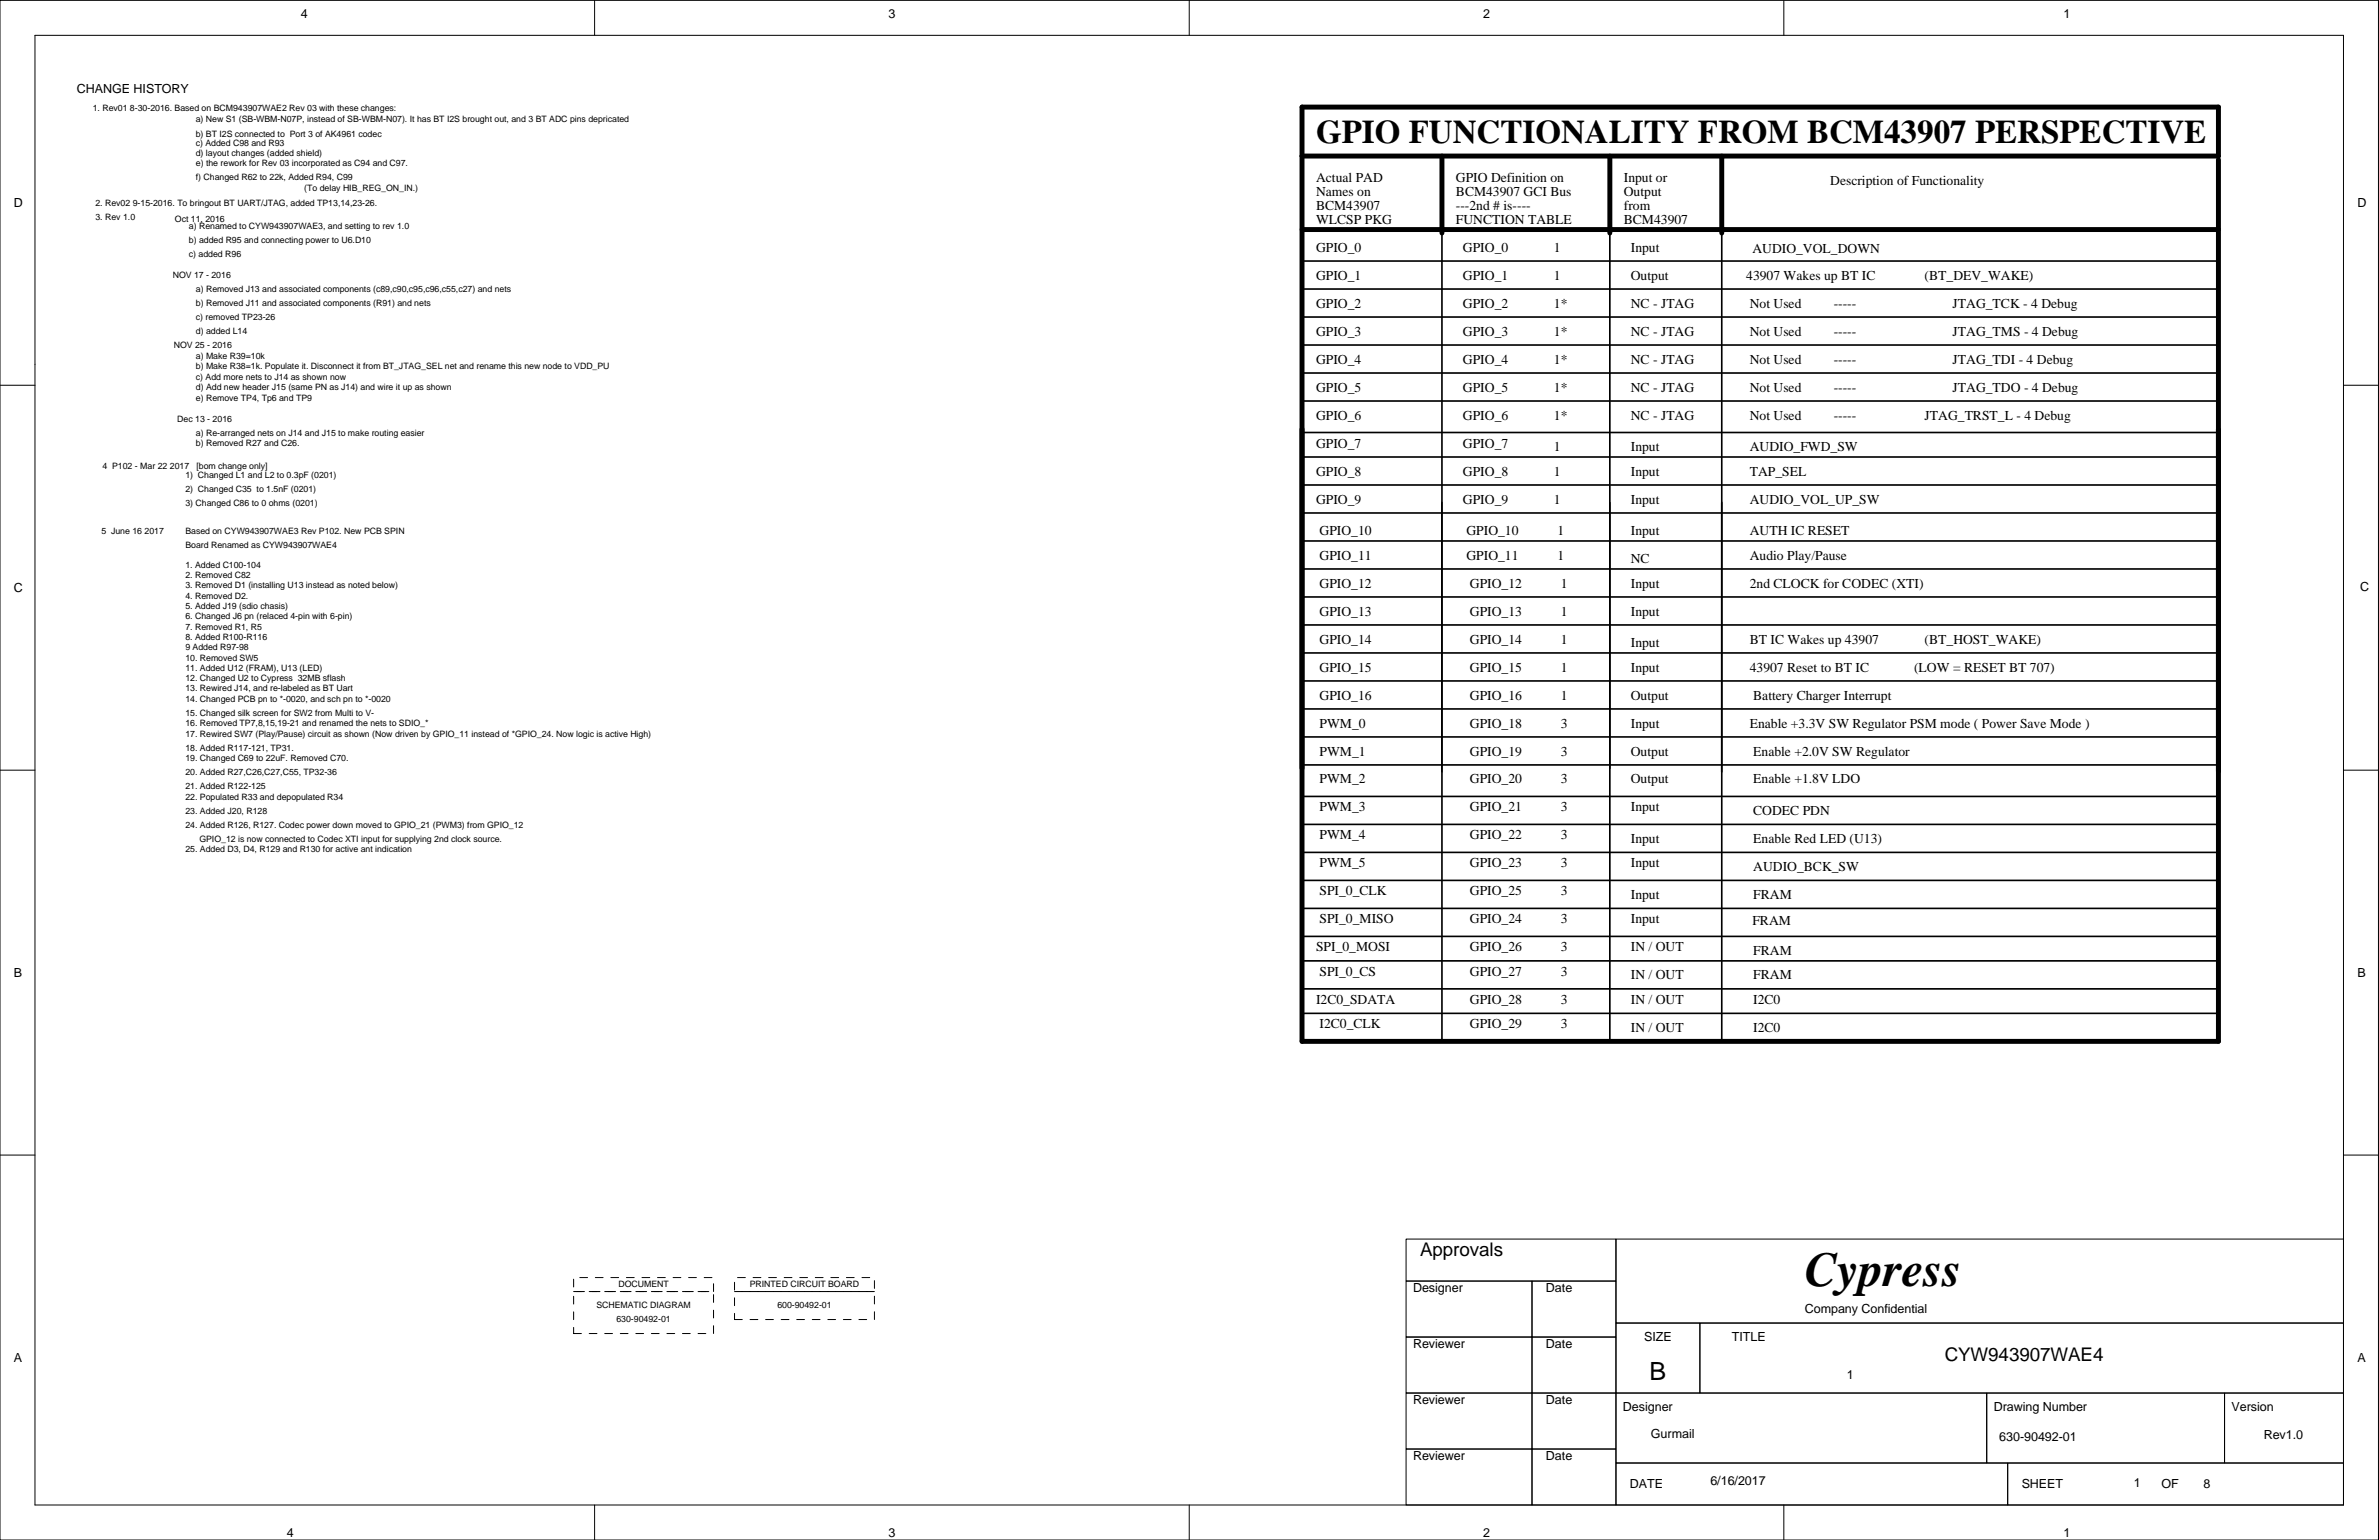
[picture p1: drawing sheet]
<svg xmlns="http://www.w3.org/2000/svg" width="432mm" height="279mm" viewBox="0 0 432 279" stroke-linecap="round" stroke-linejoin="round" font-family="sans-serif">
<defs><g id="words">
<text font-size="8.8" x="327.6" y="233.4">Cypress</text>
<text font-size="6" x="238.9" y="26">GPIO FUNCTIONALITY FROM BCM43907 PERSPECTIVE</text>
<text font-size="4.6" x="299.4" y="250.3">B</text>
<g font-size="3.4">
<text x="257.8" y="227.8">Approvals</text>
<text x="353" y="246.9">CYW943907WAE4</text>
</g>
<g font-size="2.5">
<text x="238.9" y="33">Actual PAD</text>
<text x="238.9" y="35.5">Names on</text>
<text x="264.3" y="33">GPIO Definition on</text>
<text x="264.3" y="35.5">BCM43907 GCI Bus</text>
<text x="294.7" y="33">Input or</text>
<text x="294.7" y="35.5">Output</text>
<text x="332.2" y="33.6">Description of Functionality</text>
<text x="238.9" y="38">BCM43907</text>
<text x="238.9" y="40.6">WLCSP PKG</text>
<text x="264.3" y="40.6">FUNCTION TABLE</text>
<text x="264.3" y="38">---2nd # is----</text>
<text x="294.7" y="38">from</text>
<text x="294.7" y="40.6">BCM43907</text>
<text x="238.9" y="45.7">GPIO_0</text>
<text x="265.5" y="45.7">GPIO_0</text>
<text x="282" y="45.7">1</text>
<text x="296" y="45.7">Input</text>
<text x="318.1" y="46">AUDIO_VOL_DOWN</text>
<text x="238.9" y="50.7">GPIO_1</text>
<text x="265.5" y="50.7">GPIO_1</text>
<text x="282" y="50.7">1</text>
<text x="296" y="50.7">Output</text>
<text x="317" y="50.7">43907 Wakes up BT IC</text>
<text x="349.3" y="50.7">(BT_DEV_WAKE)</text>
<text x="238.9" y="55.8">GPIO_2</text>
<text x="265.5" y="55.8">GPIO_2</text>
<text x="282" y="55.8">1*</text>
<text x="296" y="55.8">NC - JTAG</text>
<text x="317.6" y="55.8">Not Used</text>
<text x="332.8" y="55.8">-----</text>
<text x="354.4" y="55.8">JTAG_TCK - 4 Debug</text>
<text x="238.9" y="60.9">GPIO_3</text>
<text x="238.9" y="66">GPIO_4</text>
<text x="265.5" y="60.9">GPIO_3</text>
<text x="265.5" y="66">GPIO_4</text>
<text x="282" y="60.9">1*</text>
<text x="282" y="66">1*</text>
<text x="296" y="60.9">NC - JTAG</text>
<text x="296" y="66">NC - JTAG</text>
<text x="317.6" y="60.9">Not Used</text>
<text x="317.6" y="66">Not Used</text>
<text x="332.8" y="60.9">-----</text>
<text x="332.8" y="66">-----</text>
<text x="354.4" y="60.9">JTAG_TMS - 4 Debug</text>
<text x="354.4" y="66">JTAG_TDI - 4 Debug</text>
<text x="238.9" y="71">GPIO_5</text>
<text x="265.5" y="71">GPIO_5</text>
<text x="282" y="71">1*</text>
<text x="296" y="71">NC - JTAG</text>
<text x="317.6" y="71">Not Used</text>
<text x="332.8" y="71">-----</text>
<text x="354.4" y="71">JTAG_TDO - 4 Debug</text>
<text x="238.9" y="76.1">GPIO_6</text>
<text x="265.5" y="76.1">GPIO_6</text>
<text x="282" y="76.1">1*</text>
<text x="296" y="76.1">NC - JTAG</text>
<text x="317.6" y="76.1">Not Used</text>
<text x="332.8" y="76.1">-----</text>
<text x="349.3" y="76.1">JTAG_TRST_L - 4 Debug</text>
<text x="238.9" y="81.2">GPIO_7</text>
<text x="265.5" y="81.2">GPIO_7</text>
<text x="282" y="81.8">1</text>
<text x="296" y="81.8">Input</text>
<text x="317.6" y="81.8">AUDIO_FWD_SW</text>
<text x="238.9" y="86.3">GPIO_8</text>
<text x="265.5" y="86.3">GPIO_8</text>
<text x="282" y="86.3">1</text>
<text x="296" y="86.3">Input</text>
<text x="317.6" y="86.3">TAP_SEL</text>
<text x="238.9" y="91.4">GPIO_9</text>
<text x="265.5" y="91.4">GPIO_9</text>
<text x="282" y="91.4">1</text>
<text x="296" y="91.4">Input</text>
<text x="317.6" y="91.4">AUDIO_VOL_UP_SW</text>
<text x="239.5" y="97.1">GPIO_10</text>
<text x="239.5" y="101.5">GPIO_11</text>
<text x="266.2" y="97.1">GPIO_10</text>
<text x="266.2" y="101.5">GPIO_11</text>
<text x="282.7" y="97.1">1</text>
<text x="282.7" y="101.5">1</text>
<text x="296" y="97.1">Input</text>
<text x="317.6" y="97.1">AUTH IC RESET</text>
<text x="317.6" y="101.5">Audio Play/Pause</text>
<text x="239.5" y="106.6">GPIO_12</text>
<text x="266.8" y="106.6">GPIO_12</text>
<text x="283.3" y="106.6">1</text>
<text x="296" y="106.6">Input</text>
<text x="296" y="102.2">NC</text>
<text x="317.6" y="106.6">2nd CLOCK for CODEC (XTI)</text>
<text x="239.5" y="111.7">GPIO_13</text>
<text x="266.8" y="111.7">GPIO_13</text>
<text x="283.3" y="111.7">1</text>
<text x="296" y="111.7">Input</text>
<text x="239.5" y="116.8">GPIO_14</text>
<text x="266.8" y="116.8">GPIO_14</text>
<text x="283.3" y="116.8">1</text>
<text x="296" y="117.4">Input</text>
<text x="317.6" y="116.8">BT IC Wakes up 43907</text>
<text x="349.3" y="116.8">(BT_HOST_WAKE)</text>
<text x="239.5" y="121.8">GPIO_15</text>
<text x="266.8" y="121.8">GPIO_15</text>
<text x="283.3" y="121.8">1</text>
<text x="296" y="121.8">Input</text>
<text x="317.6" y="121.8">43907 Reset to BT IC</text>
<text x="347.4" y="121.8">(LOW = RESET BT 707)</text>
<text x="239.5" y="126.9">GPIO_16</text>
<text x="239.5" y="132">PWM_0</text>
<text x="266.8" y="126.9">GPIO_16</text>
<text x="266.8" y="132">GPIO_18</text>
<text x="283.3" y="126.9">1</text>
<text x="283.3" y="132">3</text>
<text x="296" y="126.9">Output</text>
<text x="296" y="132">Input</text>
<text x="317.6" y="132">Enable +3.3V SW Regulator PSM mode ( Power Save Mode )</text>
<text x="318.2" y="126.9">Battery Charger Interrupt</text>
<text x="239.5" y="137.1">PWM_1</text>
<text x="266.8" y="137.1">GPIO_19</text>
<text x="283.3" y="137.1">3</text>
<text x="296" y="137.1">Output</text>
<text x="318.2" y="137.1">Enable +2.0V SW Regulator</text>
<text x="239.5" y="142.1">PWM_2</text>
<text x="266.8" y="142.1">GPIO_20</text>
<text x="283.3" y="142.1">3</text>
<text x="296" y="142.1">Output</text>
<text x="318.2" y="142.1">Enable +1.8V LDO</text>
<text x="239.5" y="147.2">PWM_3</text>
<text x="266.8" y="147.2">GPIO_21</text>
<text x="283.3" y="147.2">3</text>
<text x="296" y="147.2">Input</text>
<text x="318.2" y="147.9">CODEC PDN</text>
<text x="239.5" y="152.3">PWM_4</text>
<text x="266.8" y="152.3">GPIO_22</text>
<text x="283.3" y="152.3">3</text>
<text x="296" y="152.9">Input</text>
<text x="318.2" y="152.9">Enable Red LED (U13)</text>
<text x="239.5" y="157.4">PWM_5</text>
<text x="266.8" y="157.4">GPIO_23</text>
<text x="283.3" y="157.4">3</text>
<text x="296" y="157.4">Input</text>
<text x="318.2" y="158">AUDIO_BCK_SW</text>
<text x="239.5" y="162.5">SPI_0_CLK</text>
<text x="239.5" y="167.5">SPI_0_MISO</text>
<text x="266.8" y="162.5">GPIO_25</text>
<text x="266.8" y="167.5">GPIO_24</text>
<text x="283.3" y="162.5">3</text>
<text x="283.3" y="167.5">3</text>
<text x="296" y="167.5">Input</text>
<text x="296" y="163.1">Input</text>
<text x="318.1" y="167.9">FRAM</text>
<text x="318.2" y="163.1">FRAM</text>
<text x="238.9" y="172.6">SPI_0_MOSI</text>
<text x="266.8" y="172.6">GPIO_26</text>
<text x="283.3" y="172.6">3</text>
<text x="296" y="172.6">IN / OUT</text>
<text x="318.2" y="173.3">FRAM</text>
<text x="239.5" y="177.1">SPI_0_CS</text>
<text x="266.8" y="177.1">GPIO_27</text>
<text x="283.3" y="177.1">3</text>
<text x="296" y="177.7">IN / OUT</text>
<text x="318.2" y="177.7">FRAM</text>
<text x="238.9" y="182.1">I2C0_SDATA</text>
<text x="266.8" y="182.1">GPIO_28</text>
<text x="283.3" y="182.1">3</text>
<text x="296" y="182.1">IN / OUT</text>
<text x="318.2" y="182.1">I2C0</text>
<text x="239.5" y="186.6">I2C0_CLK</text>
<text x="266.8" y="186.6">GPIO_29</text>
<text x="283.3" y="186.6">3</text>
<text x="296" y="187.2">IN / OUT</text>
<text x="318.2" y="187.2">I2C0</text>
</g>
<g font-size="2.3">
<text x="54.6" y="3.4">4</text>
<text x="161.3" y="3.4">3</text>
<text x="269.2" y="3.4">2</text>
<text x="374.6" y="3.4">1</text>
<text x="14" y="16.8">CHANGE HISTORY</text>
<text x="2.5" y="37.6">D</text>
<text x="427.9" y="37.6">D</text>
<text x="2.5" y="107.5">C</text>
<text x="428.4" y="107.2">C</text>
<text x="2.5" y="177.3">B</text>
<text x="427.9" y="177.3">B</text>
<text x="256.5" y="234.4">Designer</text>
<text x="280.6" y="234.4">Date</text>
<text x="327.6" y="238.3">Company Confidential</text>
<text x="256.5" y="244.6">Reviewer</text>
<text x="280.6" y="244.6">Date</text>
<text x="298.4" y="243.3">SIZE</text>
<text x="314.4" y="243.3">TITLE</text>
<text x="2.5" y="247.1">A</text>
<text x="335.2" y="250.2">1</text>
<text x="427.9" y="247.1">A</text>
<text x="256.5" y="254.8">Reviewer</text>
<text x="280.6" y="254.8">Date</text>
<text x="294.6" y="256">Designer</text>
<text x="361.9" y="256">Drawing Number</text>
<text x="405" y="256">Version</text>
<text x="299.7" y="260.9">Gurmail</text>
<text x="362.9" y="261.4">630-90492-01</text>
<text x="410.9" y="261.1">Rev1.0</text>
<text x="256.5" y="264.9">Reviewer</text>
<text x="280.6" y="264.9">Date</text>
<text x="310.4" y="269.4">6/16/2017</text>
<text x="366.9" y="270">SHEET</text>
<text x="387.3" y="269.7">1</text>
<text x="392.3" y="270">OF</text>
<text x="400" y="270">8</text>
<text x="295.8" y="270">DATE</text>
<text x="52.1" y="278.9">4</text>
<text x="161.3" y="278.9">3</text>
<text x="269.2" y="278.9">2</text>
<text x="374.6" y="278.9">1</text>
</g>
<g font-size="1.6">
<text x="16.8" y="20.2">1. Rev01 8-30-2016. Based on BCM943907WAE2 Rev 03 with these changes:</text>
<text x="35.5" y="22.1">a) New S1 (SB-WBM-N07P, instead of SB-WBM-N07). It has BT I2S brought out, and 3 BT ADC pins depricated</text>
<text x="35.5" y="26.4">c) Added C98 and R93</text>
<text x="35.5" y="28.3">d) layout changes (added shield)</text>
<text x="35.5" y="24.9">b) BT I2S connected to Port 3 of AK4961 codec</text>
<text x="35.6" y="30.2">e) the rework for Rev 03 incorporated as C94 and C97.</text>
<text x="35.6" y="32.7">f) Changed R62 to 22k, Added R94, C99</text>
<text x="55.2" y="34.6">(To delay HIB_REG_ON_IN.)</text>
<text x="17.3" y="37.4">2. Rev02 9-15-2016. To bringout BT UART/JTAG, added TP13,14,23-26.</text>
<text x="17.3" y="40">3. Rev 1.0</text>
<text x="31.7" y="40.3">Oct 11, 2016</text>
<text x="34.3" y="41.6">a) Renamed to CYW943907WAE3, and setting to rev 1.0</text>
<text x="34.3" y="44.1">b) added R95 and connecting power to U6.D10</text>
<text x="34.3" y="46.7">c) added R96</text>
<text x="31.4" y="50.5">NOV 17 - 2016</text>
<text x="35.6" y="53">a) Removed J13 and associated components (c89,c90,c95,c96,c55,c27) and nets</text>
<text x="35.6" y="55.6">b) Removed J11 and associated components (R91) and nets</text>
<text x="35.6" y="58.1">c) removed TP23-26</text>
<text x="31.5" y="63.2">NOV 25 - 2016</text>
<text x="35.6" y="60.6">d) added L14</text>
<text x="35.6" y="65.1">a) Make R39=10k</text>
<text x="35.6" y="67">b) Make R38=1k. Populate it. Disconnect it from BT_JTAG_SEL net and rename this new node to VDD_PU</text>
<text x="35.6" y="68.9">c) Add more nets to J14 as shown now</text>
<text x="35.6" y="70.8">d) Add new header J15 (same PN as J14) and wire it up as shown</text>
<text x="32.2" y="76.5">Dec 13 - 2016</text>
<text x="35.6" y="72.7">e) Remove TP4, Tp6 and TP9</text>
<text x="35.6" y="79.1">a) Re-arranged nets on J14 and J15 to make routing easier</text>
<text x="35.6" y="81">b) Removed R27 and C26.</text>
<text x="18.6" y="85.1">4 P102 - Mar 22 2017</text>
<text x="33.6" y="86.7">1) Changed L1 and L2 to 0.3pF (0201)</text>
<text x="33.6" y="89.2">2) Changed C35 to 1.5nF (0201)</text>
<text x="35.7" y="85.1">[bom change only]</text>
<text x="33.6" y="91.8">3) Changed C86 to 0 ohms (0201)</text>
<text x="18.4" y="96.8">5 June 16 2017</text>
<text x="33.6" y="96.8">Based on CYW943907WAE3 Rev P102. New PCB SPIN</text>
<text x="33.6" y="99.4">Board Renamed as CYW943907WAE4</text>
<text x="33.6" y="103">1. Added C100-104</text>
<text x="33.6" y="104.9">2. Removed C82</text>
<text x="33.6" y="106.8">3. Removed D1 (installing U13 instead as noted below)</text>
<text x="33.6" y="108.6">4. Removed D2.</text>
<text x="33.6" y="110.5">5. Added J19 (sdio chasis)</text>
<text x="33.6" y="112.4">6. Changed J6 pn (relaced 4-pin with 6-pin)</text>
<text x="33.6" y="114.2">7. Removed R1, R5</text>
<text x="33.6" y="116.1">8. Added R100-R116</text>
<text x="33.6" y="118">9 Added R97-98</text>
<text x="33.6" y="119.8">10. Removed SW5</text>
<text x="33.6" y="121.7">11. Added U12 (FRAM), U13 (LED)</text>
<text x="33.6" y="123.6">12. Changed U2 to Cypress 32MB sflash</text>
<text x="33.6" y="125.4">13. Rewired J14, and re-labeled as BT Uart</text>
<text x="33.6" y="127.3">14. Changed PCB pn to *-0020, and sch pn to *-0020</text>
<text x="33.6" y="129.9">15. Changed silk screen for SW2 from Multi to V-</text>
<text x="33.6" y="131.8">16. Removed TP7,8,15,19-21 and renamed the nets to SDIO_*</text>
<text x="33.6" y="133.7">17. Rewired SW7 (Play/Pause) circuit as shown (Now driven by GPIO_11 instead of *GPIO_24. Now logic is active High)</text>
<text x="33.6" y="136.2">18. Added R117-121, TP31.</text>
<text x="33.6" y="138.1">19. Changed C69 to 22uF. Removed C70.</text>
<text x="33.6" y="140.6">20. Added R27,C26,C27,C55, TP32-36</text>
<text x="33.6" y="143.2">21. Added R122-125</text>
<text x="33.6" y="145.1">22. Populated R33 and depopulated R34</text>
<text x="33.6" y="147.6">23. Added J20, R128</text>
<text x="33.6" y="150.2">24. Added R126, R127. Codec power down moved to GPIO_21 (PWM3) from GPIO_12</text>
<text x="33.6" y="154.6">25. Added D3, D4, R129 and R130 for active ant indication</text>
<text x="36.2" y="152.7">GPIO_12 is now connected to Codec XTI input for supplying 2nd clock source.</text>
<text x="112.2" y="233.5">DOCUMENT</text>
<text x="136.1" y="233.5">PRINTED CIRCUIT BOARD</text>
<text x="108.2" y="237.3">SCHEMATIC DIAGRAM</text>
<text x="111.9" y="239.9">630-90492-01</text>
<text x="141.1" y="237.3">600-90492-01</text>
</g>
</g></defs>
<g fill="none" stroke="#000" stroke-width=".18">
<path d="M0 .1h431.7v279.3h-431.7zM6.3 6.4h419.1v266.7h-419.1zM107.9 .1v6.3M215.9 .1v6.3M323.8 .1v6.3M0 69.9h6.3M425.4 69.9h6.3M0 139.7h6.3M425.4 139.7h6.3M0 209.6h6.3M425.4 209.6h6.3M255.2 224.8h38.1v7.6h-38.1z"/>
<path d="M255.2 232.4h22.9v10.2h-22.9zM278.1 232.4h15.2v10.2h-15.2zM293.3 224.8h132.1v15.2h-132.1zM255.2 242.6h22.9v10.1h-22.9zM255.2 252.7h22.9v10.2h-22.9zM278.1 242.6h15.2v10.1h-15.2zM278.1 252.7h15.2v10.2h-15.2zM293.3 240h15.2v12.7h-15.2zM293.3 252.7h67.3v12.7h-67.3zM308.5 240h116.9v12.7h-116.9zM360.6 252.7h43.2v12.7h-43.2zM403.8 252.7h21.6v12.7h-21.6z"/>
<path d="M107.9 273.1v6.3M215.9 273.1v6.3M255.2 262.9h22.9v10.2h-22.9zM278.1 262.9h15.2v10.2h-15.2zM293.3 265.4h71.1v7.7h-71.1zM323.8 273.1v6.3M364.4 265.4h61v7.7h-61z"/>
</g>
<path d="M104.1 231.8h25.4v2.5h-25.4zM104.1 234.3h25.4v7.6h-25.4zM133.3 234.3h25.4zM133.3 231.8h25.4v7.6h-25.4z" fill="none" stroke="#000" stroke-width=".18" stroke-dasharray="1.4 1.4"/>
<path d="M236.3 28.3h166.4v-8.9h-166.4v169.5h166.4v-160M261.7 28.3v14M292.2 28.3v14M312.5 28.3v14M236.3 41.6h166.4" fill="none" stroke="#000" stroke-width=".9"/>
<g fill="none" stroke="#000" stroke-width=".3">
<path d="M236.3 47.4h166.4M236.3 52.4h166.4M236.3 57.5h166.4M261.7 42.3v146.6M292.2 41.6v147.3M312.5 42.3v146.6M236.3 62.6h166.4M236.3 67.7h166.4M236.3 72.8h166.4M236.3 78.5h166.4M236.3 82.9h166.4M236.3 88h166.4"/>
<path d="M236.3 93.1h166.4M236.3 98.1h166.4M236.3 103.2h166.4M236.3 108.3h166.4M236.3 113.4h166.4M236.3 118.5h166.4M236.3 123.5h166.4M236.3 128.6h166.4M236.3 133.7h166.4M236.3 138.8h166.4M236.3 144.5h166.4M236.3 149.6h166.4"/>
<path d="M236.3 154.7h166.4M236.3 159.7h166.4M236.3 164.8h166.4M236.3 169.9h166.4M236.3 174.3h166.4M236.3 179.4h166.4M236.3 183.9h166.4"/>
</g>
<use href="#words"/>
</svg>
